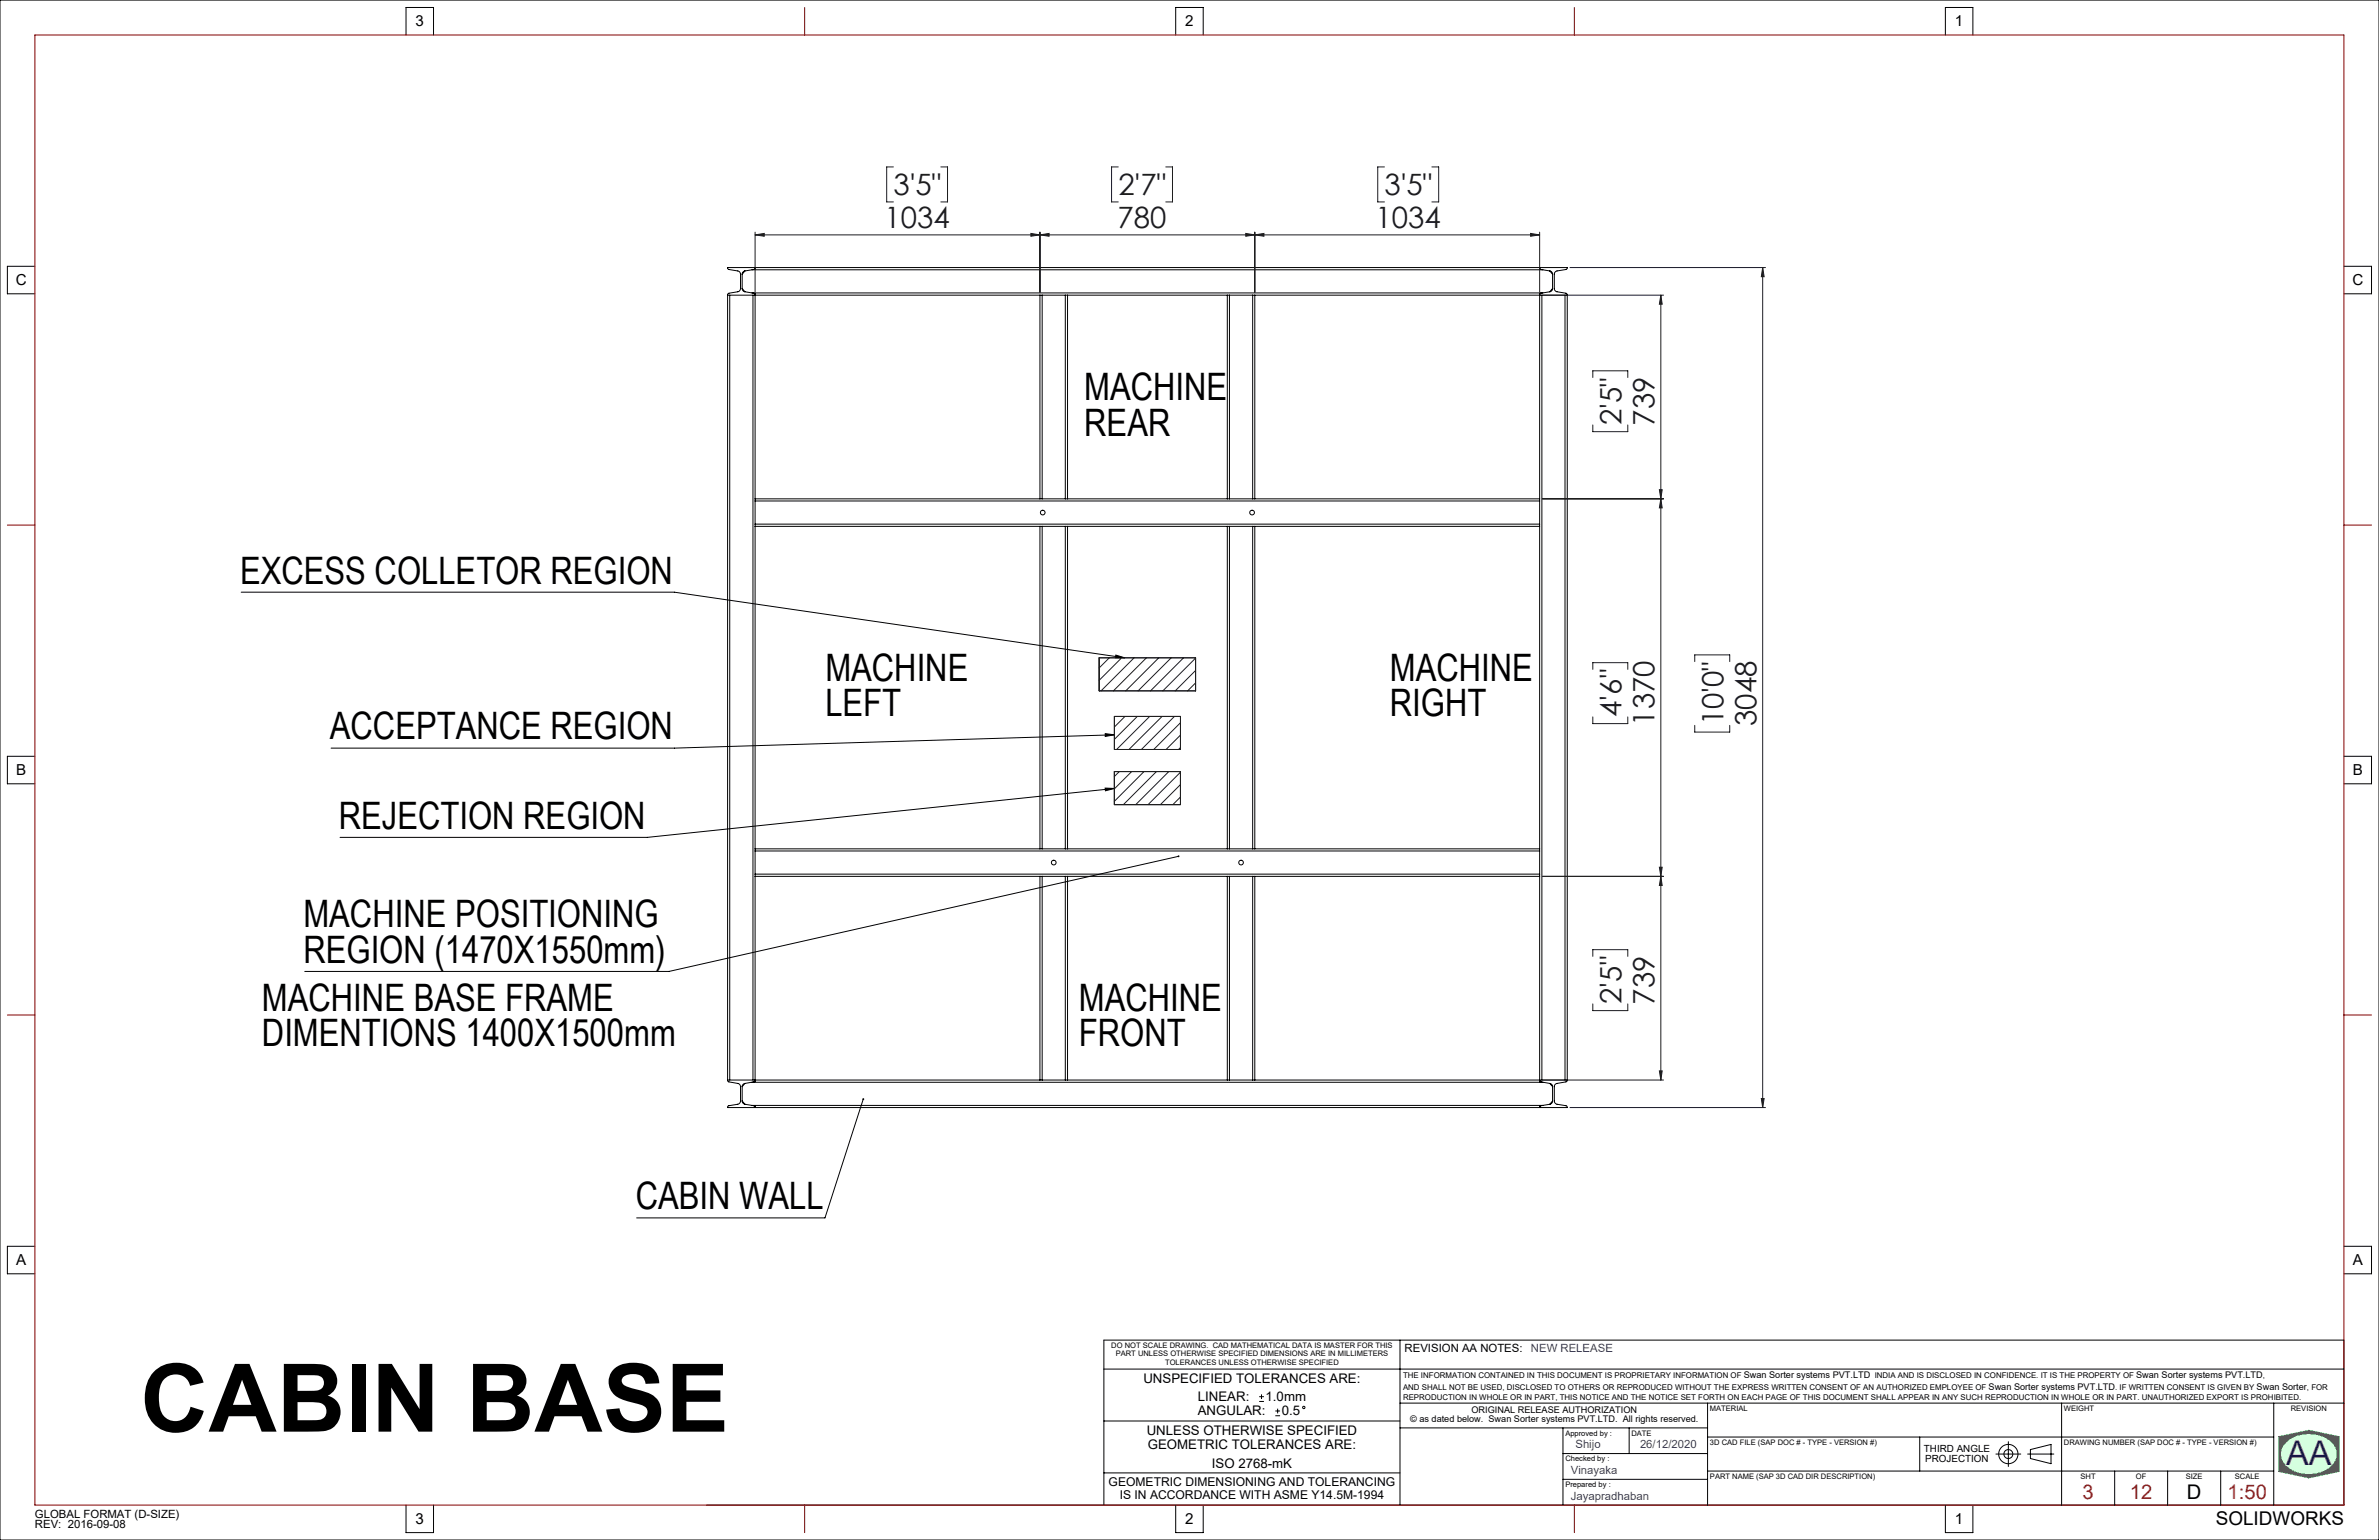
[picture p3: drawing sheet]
<svg xmlns="http://www.w3.org/2000/svg" width="864mm" height="559mm" viewBox="0 0 864 559" stroke-linecap="round" stroke-linejoin="round" font-family="sans-serif">
<defs><g id="words">
<text font-size="34.3" x="50.9" y="519.5">CABIN BASE</text>
<g font-size="13.7">
<text x="393.6" y="145.3">MACHINE</text>
<text x="393.6" y="158.2">REAR</text>
<text x="87.2" y="211.8">EXCESS COLLETOR REGION</text>
<text x="299.6" y="247.1">MACHINE</text>
<text x="504.5" y="247.1">MACHINE</text>
<text x="299.6" y="260">LEFT</text>
<text x="504.5" y="260">RIGHT</text>
<text x="119.7" y="268.3">ACCEPTANCE REGION</text>
<text x="123" y="300.6">REJECTION REGION</text>
<text x="110.2" y="336.5">MACHINE POSITIONING</text>
<text x="110.2" y="349.3">REGION (1470X1550mm)</text>
<text x="95.1" y="366.8">MACHINE BASE FRAME</text>
<text x="391.6" y="366.8">MACHINE</text>
<text x="95.1" y="379.7">DIMENTIONS 1400X1500mm</text>
<text x="391.6" y="379.7">FRONT</text>
<text x="230.8" y="438.8">CABIN WALL</text>
</g>
<text font-size="12.4" fill="#00f" x="829.9" y="531.7">AA</text>
<g font-size="10.7" fill="#191924">
<text x="324.3" y="70.9">3'5&quot;</text>
<text x="406" y="70.9">2'7&quot;</text>
<text x="502.6" y="70.9">3'5&quot;</text>
<text x="321.1" y="82.9">1034</text>
<text x="405.7" y="82.9">780</text>
<text x="499.4" y="82.9">1034</text>
<text x="588.6" y="154.2" transform="rotate(-90 588.6 154.2)">2'5&quot;</text>
<text x="600.6" y="154.4" transform="rotate(-90 600.6 154.4)">739</text>
<text x="588.6" y="260.1" transform="rotate(-90 588.6 260.1)">4'6&quot;</text>
<text x="600.6" y="263.3" transform="rotate(-90 600.6 263.3)">1370</text>
<text x="625.6" y="263.2" transform="rotate(-90 625.6 263.2)">10'0&quot;</text>
<text x="637.6" y="263.4" transform="rotate(-90 637.6 263.4)">3048</text>
<text x="588.6" y="364.2" transform="rotate(-90 588.6 364.2)">2'5&quot;</text>
<text x="600.6" y="364.5" transform="rotate(-90 600.6 364.5)">739</text>
</g>
<g font-size="7.3" fill="#f00">
<text x="756" y="543.9">3</text>
<text x="773.2" y="543.9">12</text>
<text x="808.6" y="543.9">1:50</text>
</g>
<text font-size="7.3" x="793.9" y="543.9">D</text>
<text font-size="6.9" x="804.3" y="553.3">SOLIDWORKS</text>
<g font-size="5.5">
<text x="150.9" y="9.5">3</text>
<text x="430.3" y="9.5">2</text>
<text x="709.7" y="9.5">1</text>
<text x="5.7" y="103.4">C</text>
<text x="853.9" y="103.4">C</text>
<text x="5.9" y="281.2">B</text>
<text x="854.1" y="281.2">B</text>
<text x="5.9" y="459">A</text>
<text x="854.1" y="459">A</text>
<text x="150.9" y="552.9">3</text>
<text x="430.3" y="552.9">2</text>
<text x="709.7" y="552.9">1</text>
</g>
<g font-size="4.8">
<text x="415.1" y="501.9">UNSPECIFIED TOLERANCES ARE:</text>
<text x="434.8" y="508.4">LINEAR:</text>
<text x="459.4" y="508.4">1.0mm</text>
<text x="434.8" y="513.6">ANGULAR:</text>
<text x="465.3" y="513.6">0.5</text>
<text x="416.3" y="520.7">UNLESS OTHERWISE SPECIFIED</text>
<text x="416.7" y="525.7">GEOMETRIC TOLERANCES ARE:</text>
<text x="439.9" y="532.6">ISO 2768-mK</text>
</g>
<g font-size="4.4">
<text x="402.5" y="539.1">GEOMETRIC DIMENSIONING AND TOLERANCING</text>
<text x="406.5" y="543.8">IS IN ACCORDANCE WITH ASME Y14.5M-1994</text>
</g>
<g font-size="4.1">
<text x="509.9" y="490.5">REVISION AA NOTES:</text>
<text x="12.7" y="550.7">GLOBAL FORMAT (D-SIZE)</text>
<text x="12.7" y="554.5">REV: 2016-09-08</text>
</g>
<g font-size="4.1" fill="#00f">
<text x="555.7" y="490.5">NEW RELEASE</text>
<text x="571.9" y="525.5">Shijo</text>
<text x="595.3" y="525.6">26/12/2020</text>
<text x="570.2" y="534.9">Vinayaka</text>
<text x="570.2" y="544.3">Jayapradhaban</text>
</g>
<g font-size="3.6">
<text x="698.4" y="527">THIRD ANGLE</text>
<text x="698.9" y="530.3">PROJECTION</text>
</g>
<g font-size="3.3">
<text x="633" y="500.2">Swan Sorter systems PVT.LTD</text>
<text x="775.5" y="500.2">Swan Sorter systems PVT.LTD</text>
<text x="721.9" y="504.3">Swan Sorter systems PVT.LTD</text>
<text x="819.2" y="504.3">Swan Sorter</text>
<text x="511.9" y="515.8">© as dated below. Swan Sorter systems PVT.LTD. All rights reserved.</text>
<text x="534.2" y="512.7">ORIGINAL RELEASE AUTHORIZATION</text>
</g>
<g font-size="2.9">
<text x="509.3" y="500.2">THE INFORMATION CONTAINED IN THIS DOCUMENT IS PROPRIETARY INFORMATION OF</text>
<text x="680.5" y="500.2">INDIA AND IS DISCLOSED IN CONFIDENCE. IT IS THE PROPERTY OF</text>
<text x="821.4" y="500.2">,</text>
<text x="509.3" y="508.1">REPRODUCTION IN WHOLE OR IN PART, THIS NOTICE AND THE NOTICE SET FORTH ON EACH PAGE OF THIS DOCUMENT SHALL APPEAR IN ANY SUCH REPRODUCTION IN WHOLE OR IN PART. UNAUTHORIZED EXPORT IS PROHIBITED.</text>
<text x="509.3" y="504.3">AND SHALL NOT BE USED, DISCLOSED TO OTHERS OR REPRODUCED WITHOUT THE EXPRESS WRITTEN CONSENT OF AN AUTHORIZED EMPLOYEE OF</text>
<text x="767.8" y="504.3">. IF WRITTEN CONSENT IS GIVEN BY</text>
<text x="837.5" y="504.3">, FOR</text>
</g>
<g font-size="2.7">
<text x="403.4" y="489.2">DO NOT SCALE DRAWING. CAD MATHEMATICAL DATA IS MASTER FOR THIS</text>
<text x="405" y="492.2">PART UNLESS OTHERWISE SPECIFIED DIMENSIONS ARE IN MILLIMETERS</text>
<text x="423" y="495.2">TOLERANCES UNLESS OTHERWISE SPECIFIED</text>
<text x="620.7" y="511.9">MATERIAL</text>
<text x="749.2" y="511.9">WEIGHT</text>
<text x="831.6" y="511.9">REVISION</text>
<text x="568.2" y="520.9">Approved by :</text>
<text x="592.2" y="520.9">DATE</text>
<text x="620.7" y="524.2">3D CAD FILE (SAP DOC # - TYPE - VERSION #)</text>
<text x="749.2" y="524.2">DRAWING NUMBER (SAP DOC # - TYPE - VERSION #)</text>
<text x="568.2" y="530.2">Checked by :</text>
<text x="568.2" y="539.6">Prepared by :</text>
<text x="620.7" y="536.6">PART NAME (SAP 3D CAD DIR DESCRIPTION)</text>
<text x="755.3" y="536.6">SHT</text>
<text x="775.4" y="536.6">OF</text>
<text x="793.5" y="536.6">SIZE</text>
<text x="811.3" y="536.6">SCALE</text>
</g>
</g></defs>
<g fill="none" stroke="#000" stroke-width=".36">
<path d="M264.1 97.1h304.8l-.5 .7-3.2 .5a1.23 1.23 0 0 0-1 1.2v5.2a1.23 1.23 0 0 0 1 1.2l3.2 .5 .5 .6v285l-.4 .6-3.3 .5a1.16 1.16 0 0 0-1 1.2v5.2a1.23 1.23 0 0 0 1 1.2l3.3 .5 .4 .7h-304.8l.4-.7 3.3-.5a1.23 1.23 0 0 0 1-1.2v-5.2a1.16 1.16 0 0 0-1-1.2l-3.3-.5-.4-.5v-285.2l.5-.5 3.2-.5a1.23 1.23 0 0 0 1-1.2v-5.2a1.23 1.23 0 0 0-1-1.2l-3.3-.5zM269.4 99.5v5.2M270.4 98.3a1.23 1.23 0 0 0-1 1.2M270.4 98.3l-1 1.2M273 97.9h287.1M273.6 97.8l-3.2 .5M274.1 97.2l-.5 .6M274.1 97.2v.5l-.5 .1M274.1 97.1v.1M558.9 97.2l.5 .6M558.9 97.2v.5l.5 .1M558.9 97.1v.1"/>
<path d="M559.4 97.8l3.2 .5M562.6 98.3a1.23 1.23 0 0 1 1 1.2M562.6 98.3l1 1.2M563.6 99.5v5.2M264.1 107.1h113.4M264.9 107.1v284.8M269.4 104.7a1.23 1.23 0 0 0 1 1.2M269.4 104.7l1 1.2M270.4 105.9l3.2 .5M273 106.3h287.1M273.3 107.1v284.8M273.6 106.4l.5 .6"/>
<path d="M273.6 106.4l.5 .1v.5M274.1 107v74M377.5 107.1h.8M377.5 107.1v73.9M378.3 107.1h8.4M378.3 107.1v73.9M386.7 107.1h.8M386.7 107.1v73.9M387.5 107.1h58M387.5 107.1v73.9M445.5 107.1h.8M445.5 107.1v73.9"/>
<path d="M446.3 107.1h8.4M446.3 107.1v73.9M454.7 107.1h.8M454.7 107.1v73.9M455.5 107.1h113.4M455.5 107.1v73.9M558.9 107v74M559.4 106.4l-.5 .6M559.4 106.4l-.5 .1v.5M559.7 107.1v284.8M562.6 105.9l-3.2 .5M563.6 104.7a1.23 1.23 0 0 1-1 1.2"/>
<path d="M563.6 104.7l-1 1.2M568.1 107.1v284.8M274.1 181v.8M274.1 190.2v.8M274.1 181.8v8.4M274.1 191v117M274.1 181h103.4M274.1 191h103.4M274.1 181.8h284.8M274.1 190.2h284.8M377.5 181h.8M377.5 191h.8"/>
<path d="M377.5 191v117M378.3 191v117M378.3 181h8.4M378.3 191h8.4M386.7 181h.8M386.7 191h.8M386.7 191v117M387.5 181h58M387.5 191v117M387.5 191h58M445.5 181h.8M445.5 191h.8"/>
<path d="M445.5 191v117M446.3 181h8.4M446.3 191h8.4M446.3 191v117M454.7 181h.8M454.7 191h.8M454.7 191v117M455.5 181h103.4M455.5 191h103.4M455.5 191v117M558.9 181v.8M558.9 190.2v.8"/>
<path d="M558.9 181.8v8.4M558.9 191v117M399 238.7h35v12h-35zM404.5 260h24v12h-24zM404.5 280h24v12h-24zM274.1 308v.8M274.1 317.2v.8M274.1 308.8v8.4M274.1 318v74M274.1 308h103.4M274.1 318h103.4M274.1 308.8h284.8"/>
<path d="M274.1 317.2h284.8M377.5 308h.8M377.5 318h.8M377.5 318v73.9M378.3 318v73.9M378.3 308h8.4M378.3 318h8.4M386.7 308h.8M386.7 318h.8M386.7 318v73.9M387.5 318v73.9M387.5 308h58"/>
<path d="M387.5 318h58M445.5 308h.8M445.5 318h.8M445.5 318v73.9M446.3 308h8.4M446.3 318h8.4M446.3 318v73.9M454.7 308h.8M454.7 318h.8M454.7 318v73.9M455.5 308h103.4M455.5 318h103.4"/>
<path d="M455.5 318v73.9M558.9 308v.8M558.9 317.2v.8M558.9 308.8v8.4M558.9 318v74M264.1 391.9h113.4M269.4 399.5a1.23 1.23 0 0 0 1 1.2M269.4 394.3v5.2M269.4 399.5l1 1.2M270.4 393.1a1.16 1.16 0 0 0-1 1.2M270.4 393.1l-1 1.2M273 392.7h287.1"/>
<path d="M273.6 392.6l-3.2 .5M274.1 392l-.5 .6M274.1 392v.5l-.5 .1M377.5 391.9h.8M378.3 391.9h8.4M386.7 391.9h.8M387.5 391.9h58M445.5 391.9h.8M446.3 391.9h8.4M454.7 391.9h.8M455.5 391.9h113.4M558.9 392l.5 .6"/>
<path d="M558.9 392v.5l.5 .1M559.4 392.6l3.2 .5M562.6 393.1a1.16 1.16 0 0 1 1 1.2M562.6 393.1l1 1.2M563.6 399.5a1.23 1.23 0 0 1-1 1.2M563.6 394.3v5.2M563.6 399.5l-1 1.2M270.4 400.7l3.2 .5M273 401.1h287.1M273.6 401.2l.5 .6M273.6 401.2l.5 .1v.5M274.1 401.8v.1"/>
<path d="M558.9 401.8v.1M559.4 401.2l-.5 .6M559.4 401.2l-.5 .1v.5M562.6 400.7l-3.2 .5"/>
<circle cx="378.5" cy="186" r=".84"/>
<circle cx="454.5" cy="186" r=".85"/>
<circle cx="382.5" cy="313" r=".85"/>
<circle cx="450.5" cy="313" r=".84"/>
</g>
<path d="M827.2 521.3l10.9-2.3 11 2.3v12.6l-11 2.4-10.9-2.4zM829.9 523.5a12.5 12.5 0 0 1 17 .6 6 6 0 0 1-2.9 9.4 12.4 12.4 0 0 1-14.9-2.7 5.5 5.5 0 0 1 .8-7.3z" fill="none" stroke="#00e138" stroke-width=".36"/>
<path d="M827.2 521.3v12.6l10.9 2.4 11-2.4v-12.6l-11-2.3zM830.1 523.3a12.6 12.6 0 0 1 16.9 .9 6 6 0 0 1-2.6 9.1 12.4 12.4 0 0 1-15.3-2.5 5.6 5.6 0 0 1 1-7.5z" fill-rule="evenodd" fill="#0c3"/>
<path d="M830.1 523.3a12.6 12.6 0 0 1 16.9 .9 6 6 0 0 1-2.6 9.1 12.4 12.4 0 0 1-15.3-2.5 5.6 5.6 0 0 1 1-7.5z" fill-rule="evenodd" fill="#d5ffdf"/>
<g fill="none" stroke="#000" stroke-width=".36">
<path d="M0 0h863.6v558.8h-863.6zM147.4 12.7v-10h10v10M426.8 12.7v-10h10v10M706.2 12.7v-10h10v10M12.7 96.6h-10v10h10M850.9 96.6h10v10h-10M87.6 214.9h157.2l163.5 23.8M405.1 237.7l3.2 1h-3.4zM12.7 274.4h-10v10h10M401.2 266.2l3.3 .4-3.3 .6zM404.5 266.6l-159.6 4.9h-124.7M850.9 274.4h10v10h-10"/>
<path d="M401.2 286l3.3 .1-3.2 .8zM404.5 286.1l-169.5 17.7h-111.6M427.8 310.7l-184.9 41.8h-132.3M313.4 398.8l-13.9 43.1h-68.4M12.7 452.2h-10v10h10M850.9 452.2h10v10h-10M400.7 496.8h450.2M508.2 486.3v59.8M400.7 515.6h107.5M457.1 508.5h1.7M457.1 506.8h1.7M457.9 506v1.6"/>
<path d="M463 513.7h1.7M463 512h1.7M463.8 511.1v1.8M508.2 509.1h342.7M508.2 518.1h111.7M567.4 518.1v28M591.4 518.1v9.3M619.9 509.1v37M748.4 509.1v37M825.4 509.1v37M400.7 534.5h107.5M567.4 527.4h52.5"/>
<path d="M567.4 536.8h52.5M619.9 521.4h205.5M619.9 533.8h205.5M696.9 521.4v12.4M724.5 527.6h9.1M729.1 523.1v9M736 527.6h9.6M737.1 526l7.4-1.9v7l-7.4-1.9zM767.6 533.8v12.3M786.9 533.8v12.3M806.1 533.8v12.3M147.4 546.1v10h10v-10"/>
<path d="M400.7 546.1v-59.8h450.2v59.8h-594.4M426.8 546.1v10h10v-10M706.2 546.1v10h10v-10"/>
<circle cx="473.3" cy="510.7" r=".43"/>
<circle cx="729.1" cy="527.6" r="1.62"/>
<circle cx="729.1" cy="527.6" r="3.5"/>
</g>
<g fill="none" stroke="#191924" stroke-width=".36">
<path d="M324.3 60.6h-2.4v12.7h2.4M341.5 60.6h2.5v12.7h-2.5M405.9 60.6h-2.4v12.7h2.4M423.2 60.6h2.4v12.7h-2.4M502.6 60.6h-2.5v12.7h2.5M519.8 60.6h2.5v12.7h-2.5M274.1 84.2v21.9M274.1 85.2h284.8M274.1 85.2l3.3-.5v1zM374.2 84.7l3.3 .5-3.3 .5zM377.5 84.2v21.9M377.5 85.2l3.3-.5v1z"/>
<path d="M452.2 84.7l3.3 .5-3.3 .5zM455.5 84.2v21.9M455.5 85.2l3.3-.5v1zM555.6 84.7l3.3 .5-3.3 .5zM558.9 84.2v21.9M569.9 97.1h71M639.9 97.1l.5 3.3h-1zM639.9 97.1v304.8M559.9 107.1h44M602.9 107.1l.5 3.3h-1zM602.9 107.1v284.8M578.2 137v-2.5h12.7v2.5"/>
<path d="M578.2 154.2v2.4h12.7v-2.4M602.4 177.7h1l-.5 3.3zM559.9 181h44M602.9 181l.5 3.3h-1zM399 238.7h35v12h-35zM402.7 238.7l-3.7 3.7M406.9 239l-7.9 7.8M411.7 238.7l-12 12M416.2 238.7l-12 12M420.7 238.7l-12 12M425.2 238.7l-12.1 12M429.6 238.7l-11.9 12"/>
<path d="M434 238.8l-11.9 11.9M404.5 260h24v12h-24zM408.4 260l-3.9 3.8M412.9 260l-8.4 8.3M417.3 260l-12 12M421.9 260l-12.1 12M426.3 260l-12 12M434 247.8l-2.9 2.9M434 243.3l-7.4 7.4M578.2 242.9v-2.4h12.7v2.4M615.2 240.1v-2.5h12.7v2.5M404.5 280h24v12h-24z"/>
<path d="M406.3 280l-1.8 1.8M410.8 280l-6.3 6.2M415.3 280l-10.8 10.8M419.8 280l-12 12M424.3 280l-12 12M428.5 271.3l-.7 .7M428.5 266.7l-5.2 5.3M428.5 262.3l-9.7 9.7M578.2 260.1v2.5h12.7v-2.5M615.2 263.2v2.4h12.7v-2.4M428.5 289.2l-2.7 2.8M428.5 284.7l-7.2 7.3"/>
<path d="M428.5 280.2l-11.7 11.8M559.9 318h44M602.4 314.7h1l-.5 3.3zM602.9 318l.5 3.3h-1zM578.2 347v-2.4h12.7v2.4M578.2 364.3v2.4h12.7v-2.4M559.9 391.9h44M602.4 388.6h1l-.5 3.3zM639.4 398.6h1l-.5 3.3zM569.9 401.9h71"/>
</g>
<path d="M12.7 12.7h838.2v533.4h-838.2zM292.1 2.7v10M571.5 2.7v10M2.7 190.5h10M850.9 190.5h10M2.7 368.3h10M850.9 368.3h10M292.1 546.1v10M571.5 546.1v10" fill="none" stroke="#800000" stroke-width=".36"/>
<path d="M401.2 266.2l3.3 .4-3.3 .6zM401.2 286l3.3 .1-3.2 .8zM427.6 310.4a.34 .34 0 0 0 .1 .6 .34 .34 0 0 0 .5-.3h-.4l.3-.1zM313.2 398.6a.34 .34 0 0 0 0 .5 .34 .34 0 0 0 .5-.1 .34 .34 0 0 0-.2-.5l-.1 .3 .1-.3zM405.1 237.7l3.2 1h-3.4z" fill="#000"/>
<g fill="#191924">
<path d="M274.1 85.2l3.3-.5v1zM374.2 84.7l3.3 .5-3.3 .5zM455.5 85.2l3.3-.5v1zM555.6 84.7l3.3 .5-3.3 .5zM377.5 85.2l3.3-.5v1zM452.2 84.7l3.3 .5-3.3 .5z"/>
<path d="M602.4 388.6h1l-.5 3.3zM602.9 318l.5 3.3h-1z"/>
<path d="M602.4 177.7h1l-.5 3.3zM602.9 107.1l.5 3.3h-1zM602.4 314.7h1l-.5 3.3zM602.9 181l.5 3.3h-1zM639.4 398.6h1l-.5 3.3zM639.9 97.1l.5 3.3h-1z"/>
</g>
<use href="#words"/>
</svg>
